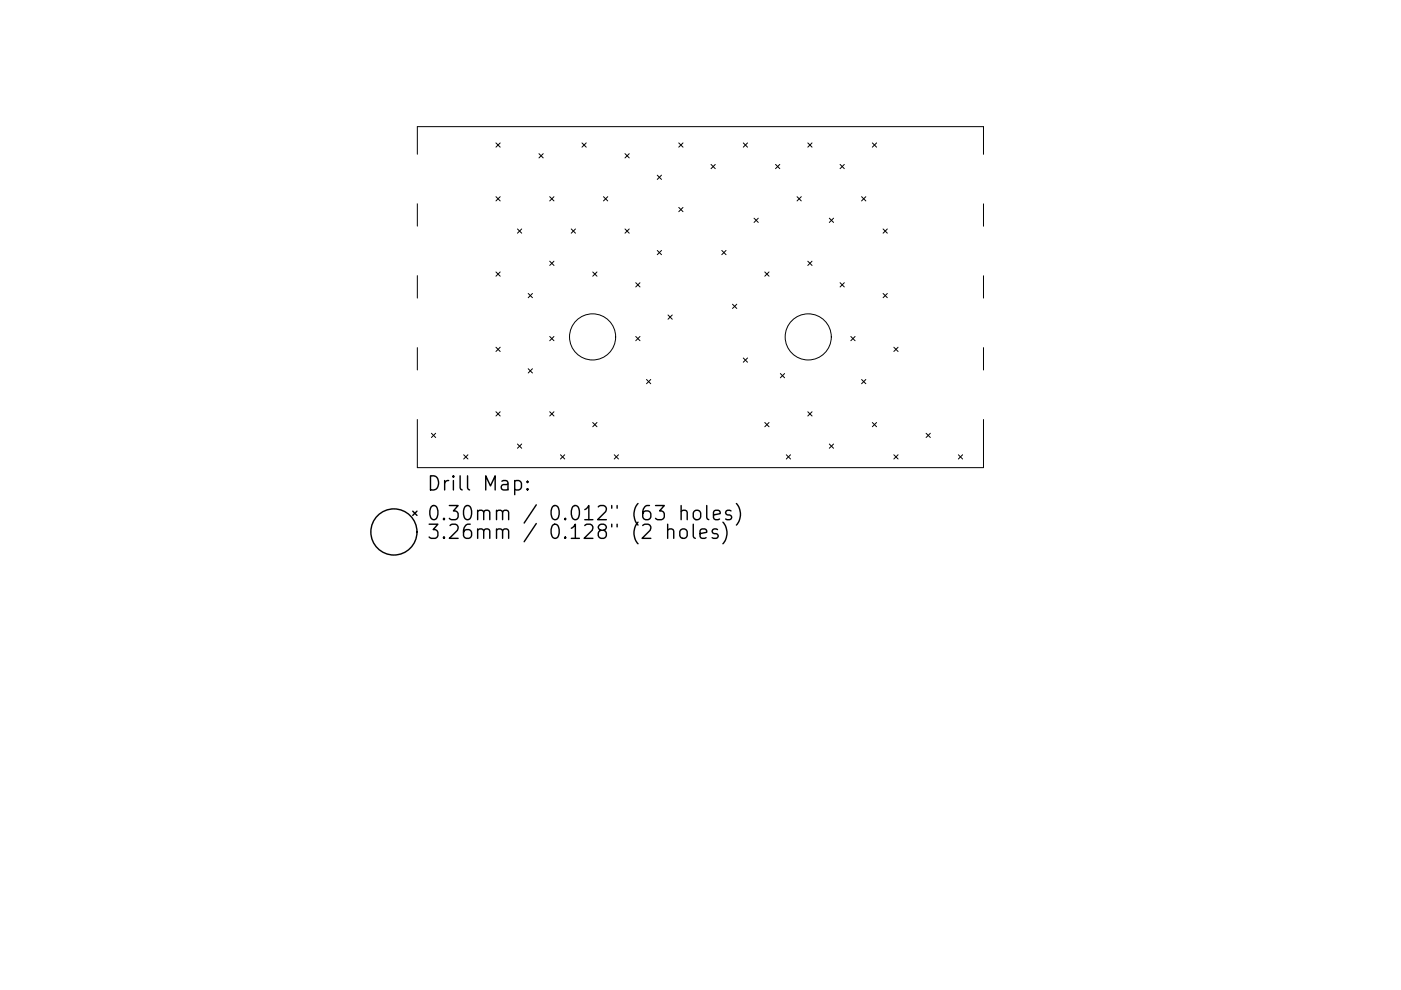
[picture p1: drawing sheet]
<svg xmlns="http://www.w3.org/2000/svg" width="297mm" height="210mm" viewBox="0 0 297 210" stroke-linecap="round" stroke-linejoin="round" font-family="sans-serif">
<g fill="none" stroke="#000" stroke-width=".21">
<path d="M88.5 32.7v-5.8h120v5.8M105.2 30.3l.9 .9M106.1 30.3l-.9 .9M114.3 32.6l.9 .9M115.2 32.6l-.9 .9M123.4 30.3l.9 .9M124.3 30.3l-.9 .9M132.5 32.6l.9 .9M133.4 32.6l-.9 .9M139.4 37.1l.9 .9M140.3 37.1l-.9 .9M143.9 30.3l.9 .9"/>
<path d="M144.8 30.3l-.9 .9M150.8 34.9l.9 .9M151.7 34.9l-.9 .9M157.6 30.3l.9 .9M158.5 30.3l-.9 .9M164.4 34.9l.9 .9M165.3 34.9l-.9 .9M171.3 30.3l.9 .9M172.2 30.3l-.9 .9M178.1 34.9l.9 .9M179 34.9l-.9 .9M185 30.3l.9 .9"/>
<path d="M185.9 30.3l-.9 .9M88.5 43.2v4.7M88.5 58.4v4.8M105.2 41.7l.9 .9M105.2 57.7l.9 .9M106.1 41.7l-.9 .9M106.1 57.7l-.9 .9M109.7 48.5l.9 .9M110.6 48.5l-.9 .9M116.6 41.7l.9 .9M116.6 55.4l.9 .9M117.5 41.7l-.9 .9"/>
<path d="M117.5 55.4l-.9 .9M121.1 48.5l.9 .9M122 48.5l-.9 .9M125.7 57.7l.9 .9M126.6 57.7l-.9 .9M128 41.7l.9 .9M128.9 41.7l-.9 .9M132.5 48.5l.9 .9M133.4 48.5l-.9 .9M134.8 59.9l.9 .9M135.7 59.9l-.9 .9M139.4 53.1l.9 .9"/>
<path d="M140.3 53.1l-.9 .9M143.9 44l.9 .9M144.8 44l-.9 .9M153 53.1l.9 .9M153.9 53.1l-.9 .9M159.9 46.3l.9 .9M160.8 46.3l-.9 .9M162.2 57.7l.9 .9M163.1 57.7l-.9 .9M169 41.7l.9 .9M169.9 41.7l-.9 .9M171.3 55.4l.9 .9"/>
<path d="M172.2 55.4l-.9 .9M175.8 46.3l.9 .9M176.7 46.3l-.9 .9M178.1 59.9l.9 .9M179 59.9l-.9 .9M182.7 41.7l.9 .9M183.6 41.7l-.9 .9M187.2 48.5l.9 .9M188.1 48.5l-.9 .9M208.5 43.2v4.8M208.5 58.5v4.7M88.5 73.7v4.7"/>
<path d="M105.2 73.6l.9 .9M106.1 73.6l-.9 .9M112 62.2l.9 .9M112 78.2l.9 .9M112.9 62.2l-.9 .9M112.9 78.2l-.9 .9M116.6 71.3l.9 .9M117.5 71.3l-.9 .9M134.8 71.3l.9 .9M135.7 71.3l-.9 .9M141.6 66.8l.9 .9M142.5 66.8l-.9 .9"/>
<path d="M155.3 64.5l.9 .9M156.2 64.5l-.9 .9M157.6 75.9l.9 .9M158.5 75.9l-.9 .9M165.5 79.2l.9 .9M166.4 79.2l-.9 .9M180.4 71.3l.9 .9M181.3 71.3l-.9 .9M187.2 62.2l.9 .9M188.1 62.2l-.9 .9M189.5 73.6l.9 .9M190.4 73.6l-.9 .9"/>
<path d="M208.5 73.7v4.7M88.5 88.9v10.3h120v-10.3M91.5 91.9l.9 .9M92.4 91.9l-.9 .9M98.3 96.4l.9 .9M99.2 96.4l-.9 .9M105.2 87.3l.9 .9M106.1 87.3l-.9 .9M109.7 94.1l.9 .9M110.6 94.1l-.9 .9M116.6 87.3l.9 .9M117.5 87.3l-.9 .9"/>
<path d="M118.8 96.4l.9 .9M119.7 96.4l-.9 .9M125.7 89.6l.9 .9M126.6 89.6l-.9 .9M130.2 96.4l.9 .9M131.1 96.4l-.9 .9M137.1 80.5l.9 .9M138 80.5l-.9 .9M162.2 89.6l.9 .9M163.1 89.6l-.9 .9M166.7 96.4l.9 .9M167.6 96.4l-.9 .9"/>
<path d="M171.3 87.3l.9 .9M172.2 87.3l-.9 .9M175.8 94.1l.9 .9M176.7 94.1l-.9 .9M182.7 80.5l.9 .9M183.6 80.5l-.9 .9M185 89.6l.9 .9M185.9 89.6l-.9 .9M189.5 96.4l.9 .9M190.4 96.4l-.9 .9M196.4 91.9l.9 .9M197.3 91.9l-.9 .9"/>
<path d="M203.2 96.4l.9 .9M204.1 96.4l-.9 .9"/>
<circle cx="125.6" cy="71.4" r="4.9"/>
<circle cx="171.4" cy="71.4" r="4.9"/>
</g>
<g fill="none" stroke="#000" stroke-width=".3">
<path d="M87.5 108.4l.9 .9M88.4 108.4l-.9 .9M91 111.1h1.8l-1 1.2a.81 .81 0 0 1 1 .6v.7l-.2 .4-.3 .1h-.9l-.4-.2M91.3 100.9a1.58 1.58 0 0 1 1.7 1 1.58 1.58 0 0 1-.6 1.8l-1.1 .2zM91.4 107.5a.72 .72 0 0 1 .8-.3 .72 .72 0 0 1 .5 .6 1.76 1.76 0 0 1-.6 2.4 .77 .77 0 0 1-.8-.6 2.56 2.56 0 0 1 .1-2.1zM94.1 109.9l.2 .1-.2 .2-.1-.2 .1-.1v.3M94.1 113.9l.2 .1-.2 .1-.1-.1 .1-.1v.2M94.3 101.9v2M95.1 101.9a.77 .77 0 0 0-.8 .6M95.3 107.2h1.8l-1 1.1a.81 .81 0 0 1 1 .6v.7l-.3 .4-.2 .2h-.9l-.4-.3M95.4 111.4l.4-.3h.8a.81 .81 0 0 1 .4 1.3l-1.7 1.7h1.8M96.1 100.9l-.1 .1 .1 .2 .2-.2-.2-.1v.3"/>
<path d="M96.1 101.9v2M97.6 100.9v2.6l.4 .4M98.6 107.5a.72 .72 0 0 1 .7-.3 .72 .72 0 0 1 .5 .6 1.76 1.76 0 0 1-.5 2.4 .76 .76 0 0 1-.9-.6 2.56 2.56 0 0 1 .2-2.1zM99.1 100.9v2.6l.5 .4M99.7 111.1a1.19 1.19 0 0 0-1.4 1.3v1.2l.3 .4 .8 .1 .4-.2 .2-1-.3-.5-.9-.1-.5 .6M101.3 108.5a.75 .75 0 0 1 1.3 .1v1.6M101.3 112.4a.75 .75 0 0 1 1.3 .2v1.5M101.3 108.2v2M101.3 112.1v2M102.6 108.6l.4-.4 .7 .1 .1 .3v1.6M102.6 112.6l.4-.5 .7 .2 .1 .3v1.5M103 103.9v-3l1 2.1 1-2.1v3"/>
<path d="M105.3 108.5a.74 .74 0 0 1 1.3 .1v1.6M105.3 112.4a.74 .74 0 0 1 1.3 .2v1.5M105.3 108.2v2M105.3 112.1v2M106.4 102l.3-.1 .9 .1 .1 .3v1.6M106.6 108.6l.4-.4 .7 .1 .1 .3v1.6M106.6 112.6l.4-.5 .7 .2 .1 .3v1.5M107.7 102.6l-1 .1a.59 .59 0 0 0-.4 .6 .59 .59 0 0 0 .4 .6l1-.2M109.1 102l.9-.1 .6 .6v.8l-.3 .4-.3 .2-.9-.2M109.1 101.9v3M111.8 103.6l.2 .1-.2 .2-.1-.2 .1-.1v.3M111.8 102l.2 .2-.2 .1-.1-.1 .1-.2v.3"/>
<path d="M113.7 107l-2.6 3.9M113.7 111l-2.6 3.9M117.1 107.5a.72 .72 0 0 1 .8-.3 .72 .72 0 0 1 .5 .6 1.76 1.76 0 0 1-.6 2.4 .76 .76 0 0 1-.8-.6 2.56 2.56 0 0 1 .1-2.1zM117.3 111.3a.71 .71 0 0 1 1.1 .4 1.76 1.76 0 0 1-.6 2.4 .77 .77 0 0 1-.8-.5 2.34 2.34 0 0 1 .3-2.3zM119.8 109.9l.2 .1-.2 .2-.1-.2 .1-.1v.3M119.8 113.9l.2 .1-.2 .1-.1-.1 .1-.1v.2M121.1 112l.9-.9v3M121.1 114.1h1.7M121.4 107.5a.72 .72 0 0 1 .8-.3 .72 .72 0 0 1 .5 .6 1.76 1.76 0 0 1-.6 2.4 .77 .77 0 0 1-.8-.6 2.56 2.56 0 0 1 .1-2.1zM124 108l.8-.8v3M124 111.4l.4-.3h.7a.81 .81 0 0 1 .5 1.3l-1.8 1.7h1.9M124 110.2h1.7"/>
<path d="M126.8 107.5l.5-.3h.7a.81 .81 0 0 1 .4 1.3l-1.7 1.7h1.9M127.4 112.4l-.6-.5 .2-.5 .4-.3 .9 .2a.62 .62 0 0 1 .2 .7 .62 .62 0 0 1-.5 .4l-.9 .2-.3 .4v.6l.6 .5 .9-.1 .3-.4-.2-.9-.4-.3M129.7 107.2v.6M129.7 111.1v.6M130.8 107.2v.6M130.8 111.1v.6M135.3 106.8a3.4 3.4 0 0 0 0 4.5M135.3 110.7a3.4 3.4 0 0 0 0 4.6M136.3 111.4l.4-.3h.7a.81 .81 0 0 1 .4 1.3l-1.7 1.7h1.9M137.7 107.2a1.19 1.19 0 0 0-1.4 1.3v1.1l.3 .4 .8 .2 .4-.3 .2-1-.3-.4-.9-.2-.5 .6M139 107.2h1.8l-1 1.1a.81 .81 0 0 1 1 .6v.7l-.2 .4-.3 .2h-.9l-.4-.3M141.6 112.4a.74 .74 0 0 1 1.2 .2v1.5"/>
<path d="M141.6 111.1v3M144.4 108.5a.75 .75 0 0 1 1.3 .1v1.6M144.4 112.3a.81 .81 0 0 1 1.3 .4v.9a.81 .81 0 0 1-.8 .6 .81 .81 0 0 1-.8-.6v-.9zM144.4 107.2v3M147 111.1v2.6l.4 .4M147.3 108.3a.81 .81 0 0 1 1.3 .5v.8a.81 .81 0 0 1-.8 .6 .81 .81 0 0 1-.8-.6v-.8zM148.4 113.1l1.4-.2-.1-.6-.9-.2-.4 .5v1.1l.2 .3 .2 .1 .9-.1M149.8 107.2v2.6l.5 .4M151.3 109.2l1.4-.3-.1-.6-.9-.1-.4 .4v1.2l.1 .2 .3 .2 .9-.2M152.1 112.3l-.7-.2-.4 .5 .1 .4 1 .3 .2 .3-.2 .4-.3 .1-.8-.1M153.3 110.7a3.4 3.4 0 0 1 0 4.6M155 108.3l-.7-.1-.5 .4 .2 .4 1 .3 .1 .3-.1 .4-.3 .2-.9-.2"/>
<path d="M156.1 106.8a3.4 3.4 0 0 1 0 4.5"/>
<circle cx="83.5" cy="112.8" r="4.9"/>
</g>
</svg>
